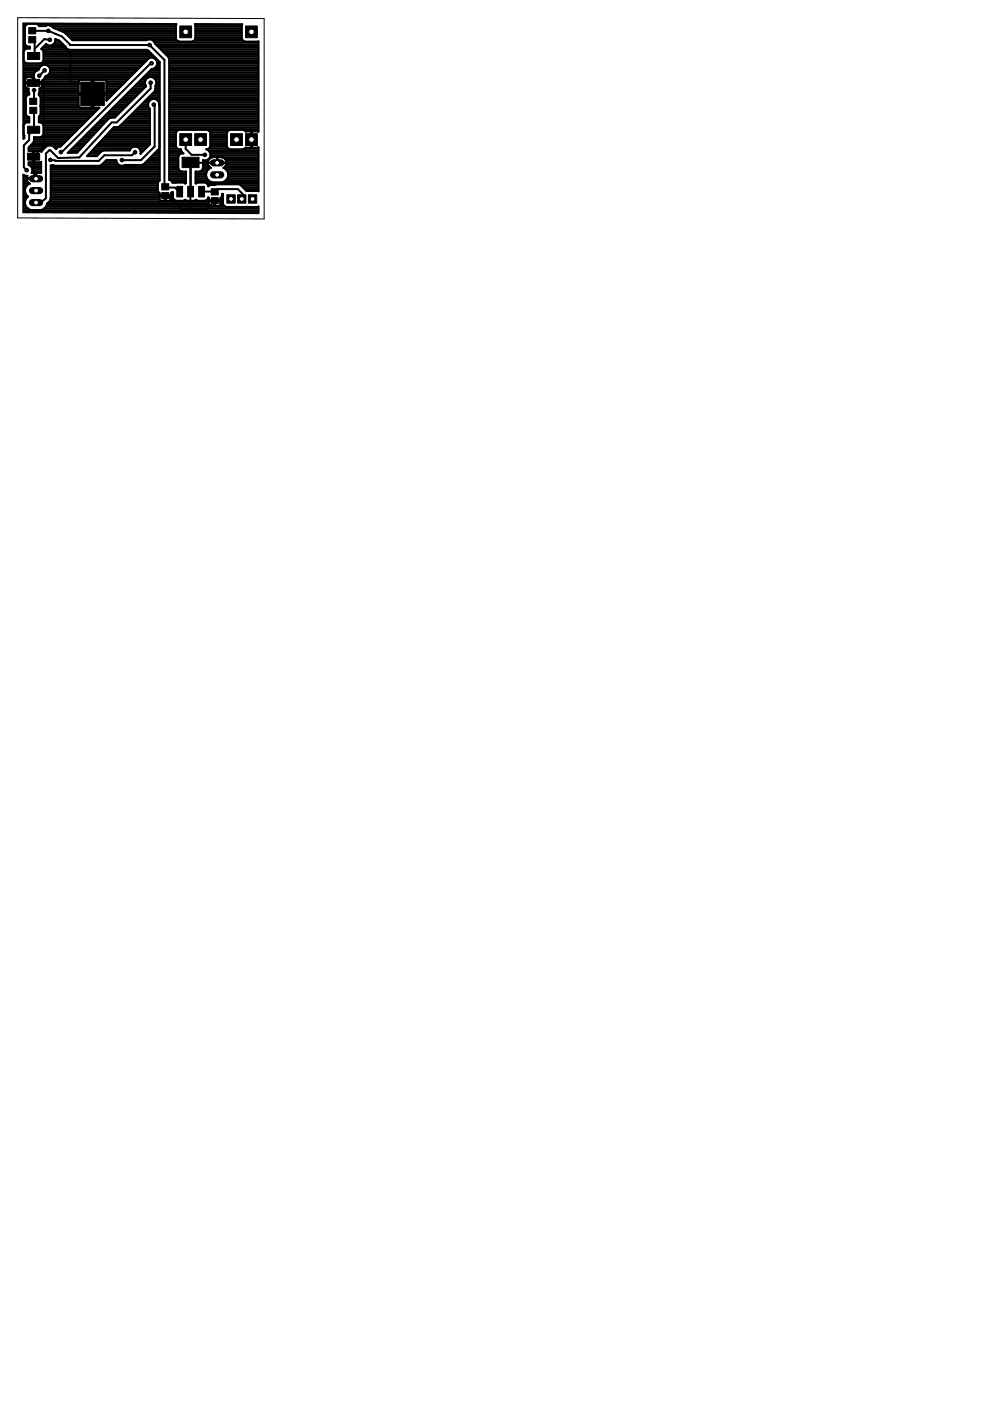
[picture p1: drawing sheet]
<svg xmlns="http://www.w3.org/2000/svg" width="210mm" height="297mm" viewBox="0 0 210 297" stroke-linecap="round" stroke-linejoin="round" font-family="sans-serif">
<g fill="#000" stroke="#000" stroke-width=".21">
<path d="M5.8 16.8h2.6v1.5h-2.6zM5.8 11.1h2.6v1.5h-2.6zM6.1 7.8h1.5v1.3h-1.5zM6.1 5.9h1.5v1.3h-1.5zM17.1 17.4h5v5h-5zM5.8 32.5h2.6v1.5h-2.6zM5.8 26.8h2.6v1.5h-2.6zM6.3 22.7h1.5v1.3h-1.5zM6.3 20.8h1.5v1.3h-1.5zM34.3 38.9h1.5v1.4h-1.5zM37.5 39.5h1.2v2.3h-1.2zM38.6 33.3h3.6v2.2h-3.6z"/>
<path d="M39.8 39.5h1.2v2.3h-1.2zM42.1 39.5h1.2v2.3h-1.2zM34.3 40.8h1.5v1.3h-1.5zM44.8 40h1.5v1.3h-1.5zM44.8 41.9h1.5v1.3h-1.5z"/>
</g>
<g fill="none" stroke="#000" stroke-width=".42">
<path d="M5 14.6h3.3M5 18.8h.7M5 19.9h1.2M5 19.5h1.1M5 19.1h1M5 18.4h.4M5 18h.4M5 17.6h1.9M5 17.3h.4M5 16.9h.4M5 16.5h.5M5 16.1h2.2"/>
<path d="M5 15.7h2.2M5 15.4h2.3M5 15h2.7M5 14.3h3.4M5 13.9h3.9M5 13.5h25.4M5 13.1h.2M5 12.8h.1M5 12.4h.1M5 12h.1M5 11.6h.1M5 11.3h.1"/>
<path d="M5 10.9h.1M5 10.5h.3M5 10.1h1.3M5 9.8h.6M5 9.4h.3M5 9h.3M5 8.6h.3M5 8.3h.3M5 7.9h.3M5 7.5h.3M5 7.2h.3M5 6.8h.3"/>
<path d="M5 6.4h.3M5 6h.3M5 5.7h.3M5 5.3h.5M5 12.8l.4 .5 .3 .1h2.9l.3-.1 .3-.5M5.4 18.4l.1 .3 .6 .1 .1 1.2a.82 .82 0 0 0-.7 .7v3.5a.82 .82 0 0 0 .7 .6v1.2l-.8 .1-.4 .5M5.6 9.8l.7 .1v.4l-.9 .1-.4 .6M6.8 6.5h3.4l2.9 1.2 1.7 1.8h16.9l3.2 3.2v26.8l.2 .3h2l1 .8M6.8 8.4l.5 .4v2.8l-.2 .3M6.9 11.6l.2 .3h-.2zM6.9 17.3h.4M6.9 16.9h.4"/>
<path d="M6.9 16.5h.3M7.1 17.6l.1 .1h3.5M7.2 19.1v2.3l-.2 .1M7.3 17.6h9.4M7.3 15.4l-.1 .4 .1 1.9h1.6v.7M8.1 5.3h29.2M8.2 19.9h11.2M8.3 19.5h8.4M8.4 19.1h8.3M8.4 14.2a1.22 1.22 0 0 1 2.1 0M8.4 14.2l-.3 .7-.8 .5M8.6 18.8h8.1"/>
<path d="M8.9 18.4l-.2 .3-.3 .1v.5l-.2 .5v.4l.4 .5v3.5l-.4 .5M8.9 18.4h7.8M8.9 18h7.8M8.9 17.3h7.8M9 10.5h5.5M9 10.1h5M9.1 13.1h21.7M9.2 16.9h17.9M9.2 10.9h22.4M9.2 12.8h21.9M9.2 12.4h22.3M9.2 12h23.5"/>
<path d="M9.2 11.6h23.2M9.2 11.3h22.8M9.3 17.7v13.3l-2.2 2.2 .1 4.3 .4 .4M9.4 9.8h4.3M9.4 16.5h18M9.5 14.9l-1.2 1.1M9.7 16.1h18.1M9.7 16.1l-.3 .6-.5 .4v.3h-3.5v-.6l.3-.4h1.2v1.3h-1.5v.7M10.1 13.9h19.9M10.3 15.7h17.9M10.5 14.2a1.21 1.21 0 0 1-.8 1.9M10.5 14.3h19.2"/>
<path d="M10.6 15.4h18M10.6 8.4l-1.2-.1-2.1 2.1M10.6 14.6h18.7M10.6 15h18.3M10.7 10h2.8l1.4 1.4v6.3h2.6l2.1 2.2M11 5.7h26.3M11.3 9.4h2.1M11.6 9h1.4M11.6 6h25.7M11.7 8.3h.1M11.7 8.3l.9 .3 1.4 1.5M11.7 8.3a1.2 1.2 0 0 1-.6 1.2 1.2 1.2 0 0 1-1.3-.1l-1.1 1 .5 .6v1.8"/>
<path d="M11.7 8.6h.9M12.5 6.4h24.8M13.3 6.7l-2.1-.8a1.16 1.16 0 0 0-1.6-.4h-1.3l-.6-.4h-1.8l-.5 .3-.1 .3v3.5l.3 .6M13.3 6.7l.4 .2 1.7 1.6h15.7a1.21 1.21 0 0 1 1.8 .8l2.8 2.8 .2 .4v25.6l.3 .2 .4 .5 2.3-.1 .4 .2 .1-.1v-2.4l-3.5-.1M13.3 6.7l.1 .1M13.4 6.8h23.9M14 10.1l.6 .5h16.5l.4 .1 2.3 2.4M14 7.2h23.3M14.4 7.5h22.9M14.7 7.9h22.6M15.1 8.3h22.2M16.7 17.2v2.5h5.9l-.1-2.5"/>
<path d="M16.7 17.2l.4-.3h2.3v5.9M19.4 18.8h.4M19.4 19.5h.4M19.4 19.1h.4M19.4 18.4h.4M19.4 18h.4M19.4 17.6h.4M19.4 17.3h.4M19.8 19.9h4.2M22.5 17.2l-.3-.3h-2.4v5.9M22.5 17.3h4.2M22.6 18.8h2.6"/>
<path d="M22.6 19.5h1.8M22.6 19.1h2.2M22.6 18.4h2.9M22.6 18h3.3M22.6 17.6h3.7M26.9 19.9h2.5M27.3 19.5h2.5M27.7 19.1h2.4M28 18.8h2.5M28.4 18.4h2.5M28.8 18h2M29.2 17.6h1.6"/>
<path d="M29.5 17.3h1.3M29.9 16.9h1M30.3 16.5h1M30.7 16.1h3.1M30.9 16.9a1.21 1.21 0 0 1 2.1 0M30.9 16.9a1.63 1.63 0 0 0 0 1.5l-6.6 6.5h-.4M31.1 15.7h2.7M31.1 12.8l-8.5 8.6v-1.3h-5.9v2.4l.4 .3M31.1 12.8a1.21 1.21 0 0 1 2 0M31.4 15.4h2.4M31.8 15h2M31.9 17.5v1.3l-7.1 7.2h-1.1l-6.9 7.4-4.5 .1-1.6-1.6h-.3l-.7 .7v9.4l-1.1 .9h-1"/>
<path d="M32.1 13.4h-.2l-18.8 18.8h-.2M32.3 19.9h1.5M32.5 8.6h5.1M32.6 16.5h1.2M32.6 19.5h1.2M32.7 12.4h.4M32.8 9h22M32.9 19.1h.9M33 16.9l.1 .9-.3 1.5-7.5 7.5-.3 .2M33 18.8h.8M33 18.4h.8M33 16.9h.8"/>
<path d="M33 14.3h.8M33 9.4h21.8M33 18h.8M33.1 17.3h.7M33.1 17.6h.7M33.1 12.8a1.23 1.23 0 0 1-.7 1.8M33.1 12.8h.4M33.2 13.9h.6M33.3 13.1h.5M33.3 13.5h.5M33.4 9.8h21.4M33.7 10.1h21.1"/>
<path d="M33.8 13.1v25.1l-.3 .6v1.6l.3 .6M33.8 14.6h-1.6l-17.8 17.8h1.9l6.5-7M34.1 10.5h20.7M34.5 10.9h20.3M34.9 11.3h19.9M35.2 11.6h19.6M35.6 12h19.2M35.8 12.4h19M35.9 14.6h18.9M35.9 18.8h18.9M35.9 19.9h18.9M35.9 19.5h18.9"/>
<path d="M35.9 19.1h18.9M35.9 18.4h18.9M35.9 18h18.9M35.9 17.6h18.9M35.9 17.3h18.9M35.9 16.9h18.9M35.9 16.5h18.9M35.9 16.1h18.9M35.9 15.7h18.9M35.9 15.4h18.9M35.9 15h18.9M35.9 14.3h18.9"/>
<path d="M35.9 13.9h18.9M35.9 13.5h18.9M35.9 13.1h18.9M35.9 12.8h18.9M41.1 8.6h10.5M41.4 8.3h9.9M41.4 5.3h9.9M41.4 7.9h9.9M41.4 7.5h9.9M41.4 7.2h9.9M41.4 6.8h9.9M41.4 6.4h9.9"/>
<path d="M41.4 6h9.9M41.4 5.7h9.9M5 37.8h2.7v-1.1h1v-2.4l-1.4 .1v-1h-.4v1h-.8v.6a1.17 1.17 0 0 1 .6 1.7h.9v1.2h-1.9M5 21h.5M5 27h.1M5 25.1h1.2M5 22.9h.5M5 39.7h.5M5 39.3h.7M5 39h1.3M5 38.6h.9M5 38.2h.7"/>
<path d="M5 37.5h.7M5 37.1h.1M5 29.2h.2M5 28.9h.2M5 28.5h.1M5 28.1h.1M5 27.7h.1M5 27.4h.1M5 26.6h.1M5 26.2h.2M5 25.9h1.2M5 25.5h1.2"/>
<path d="M5 24.7h.9M5 24.4h.5M5 24h.5M5 23.6h.5M5 23.2h.5M5 22.5h.5M5 22.1h.5M5 21.7h.5M5 21.4h.5M5 20.6h.5M5 20.3h.7M5 37.1v7.9l49.8 .2v-1.4l-6.9 .1-.3-.1-.3-.6v-2.1h-.2l-.1 .7-.3 .2"/>
<path d="M5 28.4l.2 .9-.2 .2v-24.5l32.4 .1-.1 3 .1 .4 .6 .3h2.8l.5-.3 .1-.4-.1-3h10.1l-.1 3 .1 .4 .5 .3h2.9v19.1h-1.4v1.6h-.2v-1.6h-1.1l-.5-.4-3.1 .1-.4 .6v2.8l.4 .5 .2 .1h2.9l.5-.3M5 37.1l.8 .2-.1 .5M5.7 37.9v.1M5.7 38l.1 .5 .5 .4M6.1 34.5h2.6M6.1 34.8h2.6M6.1 31.9h2.9M6.1 31.5h3.3M6.2 31.1h3.6M6.3 38.9a1.56 1.56 0 0 0-.4 2.8 1.62 1.62 0 0 0-.4 2.2M6.5 35.2h2.2M6.6 30.7h6.6"/>
<path d="M6.8 35.6h1.9M6.8 36.3h1.9M6.9 36h1.8M6.9 34.1h.4M6.9 33.7h.4M6.9 33h.4M6.9 32.6h.4M6.9 32.2h.4M7 30.4h6.6M7 23.4l.2 .2v3.9l-1 1v1.2l-1.1 1.1v4.7l.6 .6M7.2 30h6.7M7.2 29.6h7.1"/>
<path d="M7.2 29.2h7.5M7.6 37.5h.1M7.6 37.1h.1M7.6 36.7h.1M8.2 25.1h10.6M8.2 24.7v1.3a.85 .85 0 0 1 1 .6M8.2 25.9h9.9M8.2 25.5h10.2M8.2 24.7h11M8.3 20.3h8.4M8.6 24.4h11M8.6 22.5h8.1"/>
<path d="M8.6 20.6h8.1M8.6 21h8.1M8.6 22.9l12.5-.1-8.2 8.3a1.04 1.04 0 0 0-1 .5 1.5 1.5 0 0 0-2.1-.6l-1 1.2M8.6 24h11.3M8.6 23.6h11.7M8.6 23.2h12.1M8.6 22.1h8.1M8.6 21.7h8.1M8.6 21.4h8.1M8.8 32.2h.1M9 28.9h6.1M9 26.2h8.7"/>
<path d="M9.2 28.5h6.3M9.2 26.6v1.8l-.1 .3-.5 .4h-1.4v.8l-.2 .4-.9 .9v.8h.8v1h.4v-1h1.2l.3 .2M9.2 27h7.7M9.2 28.1h6.6M9.2 27.7h7M9.2 27.4h7.4M9.2 26.6h8.1M10.8 37.8h23M10.8 36.3h23M10.8 39.7h22.7M10.8 39.3h22.7M10.8 39h22.7"/>
<path d="M10.8 38.6h22.7M10.8 38.2h23M10.8 37.5h23M10.8 37.1h23M10.8 36.7h23M10.8 36h23M10.8 35.6h23M10.8 35.2h23M11.4 31.1h1.2M11.7 31.5h.3M14.6 32.2h1.9M14.9 31.9h1.9"/>
<path d="M15.3 31.5h1.9M15.7 31.1h1.8M16.1 30.7h1.8M16.4 30.4h1.8M16.8 30h1.8M17.2 29.6h1.7M17.6 29.2h1.7M17.9 28.9h1.7M18.3 28.5h1.7M18.6 33h2.1M18.7 28.1h1.6M18.9 32.6h2.1"/>
<path d="M19.1 27.7h1.5M19.3 32.2h2.1M19.4 21h.4M19.4 22.5h.4M19.4 22.1h.4M19.4 21.7h.4M19.4 21.4h.4M19.4 20.6h.4M19.4 20.3h.4M19.4 27.4h1.6M19.6 31.9h7.9M19.8 27h1.5"/>
<path d="M19.9 31.5h7.9M20.2 26.6h1.5M20.3 31.1h11M20.6 26.2h1.4M20.6 30.7h11.1M20.9 25.9h1.5M21 30.4h10.8M21.3 25.5h1.4M21.3 30h10.5M21.7 34.8h3.4M21.7 29.6h10.1M22 29.2h9.8"/>
<path d="M22 34.5h2.8M22.1 24.7h2.4M22.4 28.9h9.4M22.4 34.1h2.3M22.4 24.4h2.5M22.6 21h.3M22.6 20.6h.7M22.6 20.3h1.1M22.7 28.5h9.1M22.8 25.4h.1M22.8 24h2.5M23.1 25.1l-.3 .3"/>
<path d="M23.1 28.1h8.7M23.2 23.6h2.5M23.4 27.7h8.4M23.6 23.2h2.4M23.7 27.4h8.1M23.8 24.9l-.7 .2h-1.4M23.8 24.9h.1M23.9 22.9h2.5M24.3 22.5h2.5M24.7 22.1h2.5M25.1 21.7h2.4M25.4 21.4h2.5"/>
<path d="M25.5 26.6h6.3M25.8 21h2.5M25.9 26.2h5.9M26.2 20.6h2.5M26.3 25.9h5.5M26.5 20.3h2.5M26.6 25.5h5.2M27 25.1h4.8M27.4 24.7h4.4M27.8 24.4h4M28.2 24h3.6M28.5 23.6h3.3"/>
<path d="M28.6 32.3l-.6 .6h-5.9l-1.2 1.2h-9.2l-1-.2M28.9 31.1a1.18 1.18 0 0 1 .9 1.5M28.9 23.2h2.9M29.3 22.9h2.3M29.5 31.5h1.4M29.7 22.5h1.7M29.8 31.9h.7M29.8 32.6h.1M29.8 32.2h.4M30 22.1h1.4M30.4 34.8h3.4M30.4 21.7h1.1"/>
<path d="M30.8 21.4h.9M30.8 34.5h3M31.2 21h2.6M31.2 34.1h2.6M31.5 20.6h2.3M31.5 33.7h2.3M31.6 22.9l.2 .2v7.5l-2 2M31.8 27h-7.7l-5.7 6.1h2.1l1.1-1.1 .3-.1h5.6l.5-.6 .4-.2M31.9 20.3h1.9M31.9 33.4h1.9M32.3 33h1.5M32.4 21a1.2 1.2 0 0 0-.8 1.9"/>
<path d="M32.6 22.2l.2 .2v8.7l-2.9 2.9h-4.1M32.7 32.6h1.1M32.8 21a1.17 1.17 0 0 1 1 1.1M33 32.2h.8M33.4 31.9h.4M33.5 21.4h.3M33.7 21.7h.1M33.7 31.5h.1M33.8 22.1v9.1l-.1 .4-3.2 3.2-.4 .2h-3.6a1.18 1.18 0 0 1-1.2 0 1.18 1.18 0 0 1-.6-1.1h-2.1l-1.1 1.1-.4 .1h-9.6l-.3-.1-.4 .1v7.1l-.2 .5M33.8 22.1h.1M33.8 31.1h.1M33.8 27h.1"/>
<path d="M33.8 25.1h.1M33.8 22.9h.1M33.8 30.7h.1M33.8 30.4h.1M33.8 30h.1M33.8 29.6h.1M33.8 29.2h.1M33.8 28.9h.1M33.8 28.5h.1M33.8 28.1h.1M33.8 27.7h.1M33.8 27.4h.1"/>
<path d="M33.8 26.6h.1M33.8 26.2h.1M33.8 25.9h.1M33.8 25.5h.1M33.8 24.7h.1M33.8 24.4h.1M33.8 24h.1M33.8 23.6h.1M33.8 23.2h.1M33.8 22.5h.1M35.9 34.5h1.9M35.9 37.8h3.5"/>
<path d="M35.9 21h18.9M35.9 31.1h1.4M35.9 27h18.9M35.9 25.1h18.9M35.9 22.9h18.9M35.9 33.4h1.9M35.9 37.5h3.5M35.9 37.1h3.5M35.9 36.7h3.5M35.9 36h2M35.9 35.6h1.9M35.9 35.2h1.9"/>
<path d="M35.9 34.8h1.9M35.9 34.1h1.9M35.9 33.7h1.9M35.9 33h2M35.9 32.6h2.4M35.9 32.2h2.7M35.9 31.9h2.5M35.9 31.5h1.7M35.9 30.7h1.4M35.9 30.4h1.4M35.9 30h1.4M35.9 29.6h1.4"/>
<path d="M35.9 29.2h1.4M35.9 28.9h1.4M35.9 28.5h1.4M35.9 28.1h1.4M35.9 27.7h1.7M35.9 27.4h18.9M35.9 26.6h18.9M35.9 26.2h18.9M35.9 25.9h18.9M35.9 25.5h18.9M35.9 24.7h18.9M35.9 24.4h18.9"/>
<path d="M35.9 24h18.9M35.9 23.6h18.9M35.9 23.2h18.9M35.9 22.5h18.9M35.9 22.1h18.9M35.9 21.7h18.9M35.9 21.4h18.9M35.9 20.6h18.9M35.9 20.3h18.9M36.1 38.2h3.3M36.5 38.6h2.9M39.4 29.6v2l1.2 1.2h2.8"/>
<path d="M40.4 34.5v6.1M41.5 37.8h2.4M41.5 38.6h3.3M41.5 38.2h2.7M41.5 37.5h2.3M41.5 37.1h2.2M41.5 36.7h2.2M42.9 36h1.3M43 35.6h1.7M43 35.2h1.3M43 34.8h1.1M43 34.1h1.1"/>
<path d="M43.9 36.3l-2.4 .1v2.4l.1 .1 .4-.2h1.5l.5 .4 .2 .2M43.9 39h10.9M44.1 34.6h.1M44.1 34.6v.2M44.1 34.8l.1 .4M44.1 39.3h.2M44.1 31.9h10.7M44.2 39.3v.2l.1-.2M44.2 34.1l-.1 .4M44.2 33.7h.2M44.2 35.2l.5 .4M44.3 31.5h4.1"/>
<path d="M44.3 39.3l1.6-.2h4.7l.4 .1 1.2 1.3M44.3 27.7h4.1M44.5 32.2h10.3M44.5 33.4h.5M44.6 31.1h3.5M44.6 28.1h3.5M44.6 30.7h3.5M44.6 30.4h3.5M44.6 30h3.5M44.6 29.6h3.5M44.6 29.2h3.5M44.6 28.9h3.5"/>
<path d="M44.6 28.5h3.5M44.6 32.6l-.2-.4-.7-.6a.78 .78 0 0 0 .9-.6v-2.8l-.4-.6-.3-.1-6.2 .1-.4 .6v2.8a.84 .84 0 0 0 1.1 .6l.1 .5 .4 .4a.89 .89 0 0 0-1.1 .7v2.5l.4 .5 .3 .2M44.6 32.6a1.21 1.21 0 0 1-1.6 1.4v1.7l-.3 .5-.3 .2M44.6 33h10.2M44.6 32.6h10.2M44.7 35.6a1.59 1.59 0 0 0-1 1.6 1.59 1.59 0 0 0 1.3 1.5h2.1a1.59 1.59 0 0 0 1.3-1.5 1.59 1.59 0 0 0-1-1.6M45 33.3h2.1M45 33.3l-.4 .2-.4 .6M46 33.3v1.3h-1.9M46 34.1h.1M46 33.7h.1M46.1 33.3v1.3h1.9"/>
<path d="M47.1 33.3l.5 .3 .3 .5M47.1 33.4h7.7M47.2 38.6h7.6M47.4 35.6h7.4M47.7 33.7h7.1M47.8 35.2h7M47.8 35.2l-.4 .4M47.9 38.2h6.9M47.9 36h6.9M47.9 34.1l.1 .4M47.9 34.1h6.9M48 34.8h6.8"/>
<path d="M48 34.6l-.2 .6M48 34.6h.1M48.2 37.8h6.6M48.2 36.3h6.6M48.3 37.5h6.5M48.4 36.7h6.4M48.4 37.1h6.4M51.1 39.3h3.7M51.5 39.7h3.3M51.9 31.5h2.9M51.9 27.7h2.9M52.1 31.3h.1"/>
<path d="M52.1 31.3h1.1v-1.6h.2v1.6l1.4-.1v9.4l-.2-.1M53.2 31.1h.2M53.2 30.7h.2M53.2 30.4h.2M53.2 30h.2M53.2 29.2h.2M53.2 28.9h.2M53.2 28.5h.2M53.2 28.1h.2M54.8 34.5h-13.8l-.6 .6v9.3M5 41.6h.8M5 40.8h.4"/>
<path d="M5 40.5h.3M5 45h49.8M5 44.6h49.8M5 44.2h.9M5 43.8h.5M5 43.5h.4M5 43.1h.3M5 42.7h.3M5 42.3h.4M5 42h.7M5 41.2h.5M5 40.1h.3"/>
<path d="M5.5 43.9l1.1 .6h2.1l1-.6M9.4 44.2h45.4M9.8 43.8h38M9.9 43.5h34.5M10.1 43.1h34.2M10.3 42.9l-.3 .3-.3 .7M10.3 42.9h.1M10.5 42.7h33.8M10.5 42.7l-.2 .2M10.6 42.7h-.1M10.7 42.3h23.2M10.8 41.6h25.9"/>
<path d="M10.8 40.8h22.9M10.8 40.5h22.7M10.8 42h23M10.8 41.2h23M10.8 40.1h22.7M33.8 40.9v.5h1.1v1.2l-.9-.1-.2-.3v-.6M34.9 42.3h.3M34.9 42h.3M35 41.5l.1 .2h.7l2.7 2.7h5.2l1.8-1.8M36.2 42.3h.7M36.2 40.9v.5h-1v1.2l.9-.1 .1-.3v-.6M36.2 40.9l.1 .1"/>
<path d="M36.2 42h.5M36.2 41.2h.5M36.7 40.8h-.3l-.2 .1M36.7 40.8h.1M36.7 40.8v1.1M36.7 41.9l.3 .5 .3 .2h1.6l.4-.2 .3 .2h1.6l.4-.2 .4 .2h1.5l.3-.2 .4-.5M42.7 40.6l2.8 .1 .6-.6h4.3l1.2 1.2-.3 .9M43.9 42.3h.4M44.1 42h.2M44.2 41.9l.1 .1M44.3 42v.5h1.1v1.2l-.9-.1-.2-.3v-.6h2.4v.7l-.4 .3h-.7v-1.2h1.1v-.5M45.4 43.5h.2"/>
<path d="M45.4 43.1h.2M45.4 42.7h.2M46.7 43.5h.7M46.7 42h.1M46.7 43.1h.6M46.7 42.7h.6M46.7 42.3h.6M46.8 42h.5M47.1 41.6h.2M47.1 41.2h.2M51.9 40.1h2.9M52.2 40.5h2.6"/>
<path d="M52.3 40.5h.2M54.7 43.8h.1"/>
</g>
<path d="M45.3 37.1h1.5" fill="none" stroke="#000" stroke-width="1.5"/>
<circle cx="46" cy="37.1" r=".51" fill="#fff" stroke="#000" stroke-width=".21"/>
<path d="M45.3 34.5h1.5" fill="none" stroke="#000" stroke-width="1.5"/>
<circle cx="46" cy="34.5" r=".51" fill="#fff" stroke="#000" stroke-width=".21"/>
<path d="M38.1 5.5h2.5v2.5h-2.5z" fill="#000" stroke="#000" stroke-width=".21"/>
<circle cx="39.4" cy="6.8" r=".59" fill="#fff" stroke="#000" stroke-width=".21"/>
<path d="M52.1 5.5h2.5v2.5h-2.5z" fill="#000" stroke="#000" stroke-width=".21"/>
<circle cx="53.3" cy="6.8" r=".59" fill="#fff" stroke="#000" stroke-width=".21"/>
<path d="M41.3 28.3h2.5v2.5h-2.5z" fill="#000" stroke="#000" stroke-width=".21"/>
<circle cx="42.5" cy="29.6" r=".59" fill="#fff" stroke="#000" stroke-width=".21"/>
<path d="M48.9 28.3h2.5v2.5h-2.5z" fill="#000" stroke="#000" stroke-width=".21"/>
<circle cx="50.1" cy="29.6" r=".59" fill="#fff" stroke="#000" stroke-width=".21"/>
<path d="M38.1 28.3h2.5v2.5h-2.5z" fill="#000" stroke="#000" stroke-width=".21"/>
<circle cx="39.4" cy="29.6" r=".59" fill="#fff" stroke="#000" stroke-width=".21"/>
<path d="M52.1 28.3h2.5v2.5h-2.5z" fill="#000" stroke="#000" stroke-width=".21"/>
<circle cx="53.3" cy="29.6" r=".59" fill="#fff" stroke="#000" stroke-width=".21"/>
<path d="M52.7 41.3h1.7v1.8h-1.7z" fill="#000" stroke="#000" stroke-width=".21"/>
<circle cx="53.6" cy="42.2" r=".51" fill="#fff" stroke="#000" stroke-width=".21"/>
<path d="M50.4 41.3h1.8v1.8h-1.8z" fill="#000" stroke="#000" stroke-width=".21"/>
<circle cx="51.3" cy="42.2" r=".51" fill="#fff" stroke="#000" stroke-width=".21"/>
<path d="M48.1 41.3h1.8v1.8h-1.8z" fill="#000" stroke="#000" stroke-width=".21"/>
<circle cx="49" cy="42.2" r=".51" fill="#fff" stroke="#000" stroke-width=".21"/>
<path d="M6.9 42.9h1.5" fill="none" stroke="#000" stroke-width="1.5"/>
<circle cx="7.6" cy="42.9" r=".51" fill="#fff" stroke="#000" stroke-width=".21"/>
<path d="M6.9 40.4h1.5" fill="none" stroke="#000" stroke-width="1.5"/>
<circle cx="7.6" cy="40.4" r=".51" fill="#fff" stroke="#000" stroke-width=".21"/>
<path d="M6.9 37.9h1.5" fill="none" stroke="#000" stroke-width="1.5"/>
<circle cx="7.6" cy="37.9" r=".51" fill="#fff" stroke="#000" stroke-width=".21"/>
<circle cx="10.7" cy="10" r=".38" fill="#000" stroke="#000" stroke-width=".21"/>
<circle cx="10.7" cy="10" r=".17" fill="#fff" stroke="#000" stroke-width=".21"/>
<circle cx="43.4" cy="32.8" r=".38" fill="#000" stroke="#000" stroke-width=".21"/>
<circle cx="43.4" cy="32.8" r=".17" fill="#fff" stroke="#000" stroke-width=".21"/>
<circle cx="7.2" cy="19.1" r=".38" fill="#000" stroke="#000" stroke-width=".21"/>
<circle cx="7.2" cy="19.1" r=".17" fill="#fff" stroke="#000" stroke-width=".21"/>
<circle cx="10.2" cy="6.5" r=".38" fill="#000" stroke="#000" stroke-width=".21"/>
<circle cx="10.2" cy="6.5" r=".17" fill="#fff" stroke="#000" stroke-width=".21"/>
<circle cx="31.7" cy="9.5" r=".38" fill="#000" stroke="#000" stroke-width=".21"/>
<circle cx="31.7" cy="9.5" r=".17" fill="#fff" stroke="#000" stroke-width=".21"/>
<circle cx="8.3" cy="16" r=".38" fill="#000" stroke="#000" stroke-width=".21"/>
<circle cx="8.3" cy="16" r=".17" fill="#fff" stroke="#000" stroke-width=".21"/>
<circle cx="9.5" cy="14.9" r=".38" fill="#000" stroke="#000" stroke-width=".21"/>
<circle cx="9.5" cy="14.9" r=".17" fill="#fff" stroke="#000" stroke-width=".21"/>
<circle cx="25.8" cy="34" r=".38" fill="#000" stroke="#000" stroke-width=".21"/>
<circle cx="25.8" cy="34" r=".17" fill="#fff" stroke="#000" stroke-width=".21"/>
<circle cx="32.6" cy="22.2" r=".38" fill="#000" stroke="#000" stroke-width=".21"/>
<circle cx="32.6" cy="22.2" r=".17" fill="#fff" stroke="#000" stroke-width=".21"/>
<circle cx="28.6" cy="32.3" r=".38" fill="#000" stroke="#000" stroke-width=".21"/>
<circle cx="28.6" cy="32.3" r=".17" fill="#fff" stroke="#000" stroke-width=".21"/>
<circle cx="10.7" cy="33.9" r=".38" fill="#000" stroke="#000" stroke-width=".21"/>
<circle cx="10.7" cy="33.9" r=".17" fill="#fff" stroke="#000" stroke-width=".21"/>
<circle cx="5.7" cy="36.1" r=".38" fill="#000" stroke="#000" stroke-width=".21"/>
<circle cx="5.7" cy="36.1" r=".17" fill="#fff" stroke="#000" stroke-width=".21"/>
<circle cx="10.6" cy="8.4" r=".38" fill="#000" stroke="#000" stroke-width=".21"/>
<circle cx="10.6" cy="8.4" r=".17" fill="#fff" stroke="#000" stroke-width=".21"/>
<circle cx="12.9" cy="32.2" r=".38" fill="#000" stroke="#000" stroke-width=".21"/>
<circle cx="12.9" cy="32.2" r=".17" fill="#fff" stroke="#000" stroke-width=".21"/>
<circle cx="32.1" cy="13.4" r=".38" fill="#000" stroke="#000" stroke-width=".21"/>
<circle cx="32.1" cy="13.4" r=".17" fill="#fff" stroke="#000" stroke-width=".21"/>
<circle cx="31.9" cy="17.5" r=".38" fill="#000" stroke="#000" stroke-width=".21"/>
<circle cx="31.9" cy="17.5" r=".17" fill="#fff" stroke="#000" stroke-width=".21"/>
<path d="M3.7 3.7l52.3 .2v42.5l-52.3-.2z" fill="none" stroke="#000" stroke-width=".21"/>
</svg>
